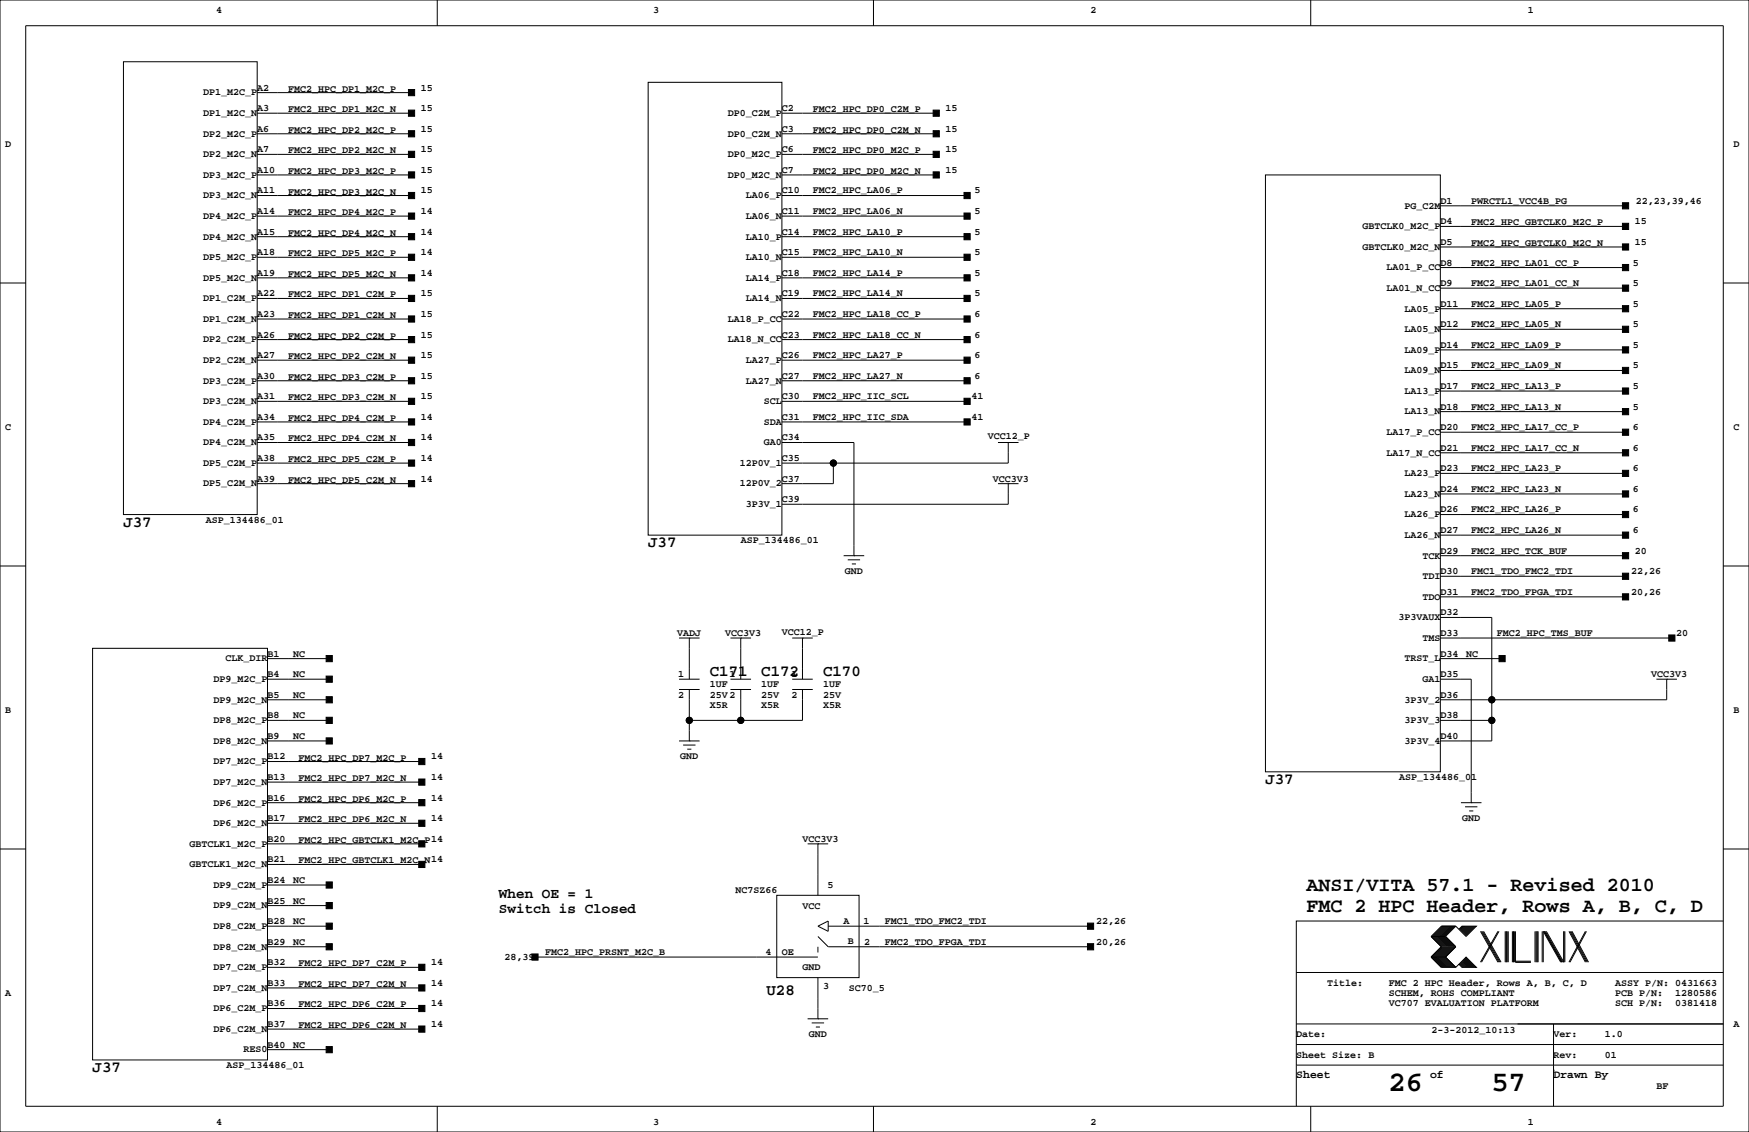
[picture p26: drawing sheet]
<svg xmlns="http://www.w3.org/2000/svg" width="432mm" height="279mm" viewBox="0 0 432 279" stroke-linecap="round" stroke-linejoin="round" font-family="sans-serif">
<defs><g id="words">
<g font-size="7.1">
<text x="342.8" y="269.3">26</text>
<text x="368.2" y="269.3">57</text>
</g>
<g font-size="4.9">
<text x="322.6" y="220">ANSI/VITA 57.1 - Revised 2010</text>
<text x="322.6" y="225.1">FMC 2 HPC Header, Rows A, B, C, D</text>
</g>
<g font-size="3.9">
<text x="30.5" y="130">J37</text>
<text x="160" y="135.1">J37</text>
<text x="175.3" y="166.8">C171</text>
<text x="188" y="166.8">C172</text>
<text x="203.2" y="166.8">C170</text>
<text x="312.4" y="193.5">J37</text>
<text x="189.2" y="245.6">U28</text>
<text x="22.9" y="264.6">J37</text>
</g>
<g font-size="3.5">
<text x="123.2" y="221.5">When OE = 1</text>
<text x="123.2" y="225.3">Switch is Closed</text>
</g>
<g font-size="2.8">
<text x="320" y="266.1">Sheet</text>
<text x="353.1" y="266.1">of</text>
<text x="383.5" y="266.1">Drawn By</text>
</g>
<g font-size="2.5">
<text x="53.3" y="3.3">4</text>
<text x="161.3" y="3.3">3</text>
<text x="269.2" y="3.3">2</text>
<text x="377.2" y="3.3">1</text>
<text x="50.2" y="23.6">DP1_M2C_P</text>
<text x="63.5" y="22.4">A2</text>
<text x="71.1" y="22.6">FMC2_HPC_DP1_M2C_P</text>
<text x="103.9" y="22.4">15</text>
<text x="50.2" y="28.6">DP1_M2C_N</text>
<text x="63.5" y="27.4">A3</text>
<text x="71.1" y="27.7">FMC2_HPC_DP1_M2C_N</text>
<text x="103.9" y="27.4">15</text>
<text x="179.7" y="28.6">DP0_C2M_P</text>
<text x="193" y="27.4">C2</text>
<text x="200.7" y="27.7">FMC2_HPC_DP0_C2M_P</text>
<text x="233.5" y="27.4">15</text>
<text x="50.2" y="33.7">DP2_M2C_P</text>
<text x="63.5" y="32.5">A6</text>
<text x="71.1" y="32.8">FMC2_HPC_DP2_M2C_P</text>
<text x="103.9" y="32.5">15</text>
<text x="179.7" y="33.7">DP0_C2M_N</text>
<text x="193" y="32.5">C3</text>
<text x="200.7" y="32.8">FMC2_HPC_DP0_C2M_N</text>
<text x="233.5" y="32.5">15</text>
<text x="1.3" y="36.3">D</text>
<text x="50.2" y="38.8">DP2_M2C_N</text>
<text x="63.5" y="37.6">A7</text>
<text x="71.1" y="37.8">FMC2_HPC_DP2_M2C_N</text>
<text x="103.9" y="37.6">15</text>
<text x="179.7" y="38.8">DP0_M2C_P</text>
<text x="193" y="37.6">C6</text>
<text x="200.7" y="37.8">FMC2_HPC_DP0_M2C_P</text>
<text x="233.5" y="37.6">15</text>
<text x="428" y="36.3">D</text>
<text x="50.2" y="43.9">DP3_M2C_P</text>
<text x="63.5" y="47.8">A11</text>
<text x="63.5" y="42.7">A10</text>
<text x="71.1" y="42.9">FMC2_HPC_DP3_M2C_P</text>
<text x="103.9" y="42.7">15</text>
<text x="103.9" y="47.8">15</text>
<text x="179.7" y="43.9">DP0_M2C_N</text>
<text x="193" y="47.8">C10</text>
<text x="193" y="42.7">C7</text>
<text x="200.7" y="42.9">FMC2_HPC_DP0_M2C_N</text>
<text x="200.7" y="47.8">FMC2_HPC_LA06_P</text>
<text x="233.5" y="42.7">15</text>
<text x="240.6" y="47.8">5</text>
<text x="50.2" y="49">DP3_M2C_N</text>
<text x="63.5" y="52.8">A14</text>
<text x="71.1" y="48">FMC2_HPC_DP3_M2C_N</text>
<text x="71.1" y="53.1">FMC2_HPC_DP4_M2C_P</text>
<text x="103.9" y="52.8">14</text>
<text x="184.1" y="49">LA06_P</text>
<text x="193" y="52.8">C11</text>
<text x="200.7" y="52.8">FMC2_HPC_LA06_N</text>
<text x="240.6" y="52.8">5</text>
<text x="346.7" y="51.5">PG_C2M</text>
<text x="355.6" y="50.3">D1</text>
<text x="363.2" y="50.3">PWRCTL1_VCC4B_PG</text>
<text x="403.9" y="50.3">22,23,39,46</text>
<text x="50.2" y="59.1">DP4_M2C_N</text>
<text x="50.2" y="54">DP4_M2C_P</text>
<text x="63.5" y="57.9">A15</text>
<text x="71.1" y="58.2">FMC2_HPC_DP4_M2C_N</text>
<text x="103.9" y="57.9">14</text>
<text x="184.1" y="59.1">LA10_P</text>
<text x="184.1" y="54">LA06_N</text>
<text x="193" y="57.9">C14</text>
<text x="200.7" y="57.9">FMC2_HPC_LA10_P</text>
<text x="240.6" y="57.9">5</text>
<text x="336.3" y="56.6">GBTCLK0_M2C_P</text>
<text x="355.6" y="55.4">D4</text>
<text x="363.2" y="55.6">FMC2_HPC_GBTCLK0_M2C_P</text>
<text x="403.6" y="55.4">15</text>
<text x="50.2" y="64.2">DP5_M2C_P</text>
<text x="63.5" y="63">A18</text>
<text x="71.1" y="63.2">FMC2_HPC_DP5_M2C_P</text>
<text x="103.9" y="63">14</text>
<text x="184.1" y="64.2">LA10_N</text>
<text x="193" y="63">C15</text>
<text x="200.7" y="63">FMC2_HPC_LA10_N</text>
<text x="240.6" y="63">5</text>
<text x="336.3" y="61.7">GBTCLK0_M2C_N</text>
<text x="355.6" y="65.5">D8</text>
<text x="355.6" y="60.5">D5</text>
<text x="363.2" y="60.7">FMC2_HPC_GBTCLK0_M2C_N</text>
<text x="363.2" y="65.5">FMC2_HPC_LA01_CC_P</text>
<text x="403.1" y="65.5">5</text>
<text x="403.6" y="60.5">15</text>
<text x="50.2" y="69.3">DP5_M2C_N</text>
<text x="63.5" y="68.1">A19</text>
<text x="71.1" y="68.3">FMC2_HPC_DP5_M2C_N</text>
<text x="103.9" y="68.1">14</text>
<text x="184.1" y="69.3">LA14_P</text>
<text x="193" y="68.1">C18</text>
<text x="200.7" y="68.1">FMC2_HPC_LA14_P</text>
<text x="240.6" y="68.1">5</text>
<text x="342.3" y="71.8">LA01_N_CC</text>
<text x="342.3" y="66.7">LA01_P_CC</text>
<text x="355.6" y="70.6">D9</text>
<text x="363.2" y="70.6">FMC2_HPC_LA01_CC_N</text>
<text x="403.1" y="70.6">5</text>
<text x="50.2" y="74.4">DP1_C2M_P</text>
<text x="63.5" y="73.2">A22</text>
<text x="71.1" y="73.4">FMC2_HPC_DP1_C2M_P</text>
<text x="103.9" y="73.2">15</text>
<text x="184.1" y="74.4">LA14_N</text>
<text x="193" y="73.2">C19</text>
<text x="200.7" y="73.2">FMC2_HPC_LA14_N</text>
<text x="240.6" y="73.2">5</text>
<text x="346.7" y="76.9">LA05_P</text>
<text x="355.6" y="75.7">D11</text>
<text x="363.2" y="75.7">FMC2_HPC_LA05_P</text>
<text x="403.1" y="75.7">5</text>
<text x="50.2" y="79.4">DP1_C2M_N</text>
<text x="63.5" y="83.3">A26</text>
<text x="63.5" y="78.2">A23</text>
<text x="71.1" y="78.5">FMC2_HPC_DP1_C2M_N</text>
<text x="71.1" y="83.6">FMC2_HPC_DP2_C2M_P</text>
<text x="103.9" y="78.2">15</text>
<text x="103.9" y="83.3">15</text>
<text x="179.7" y="79.4">LA18_P_CC</text>
<text x="193" y="83.3">C23</text>
<text x="193" y="78.2">C22</text>
<text x="200.7" y="83.3">FMC2_HPC_LA18_CC_N</text>
<text x="200.7" y="78.2">FMC2_HPC_LA18_CC_P</text>
<text x="240.6" y="83.3">6</text>
<text x="240.6" y="78.2">6</text>
<text x="346.7" y="82">LA05_N</text>
<text x="355.6" y="80.8">D12</text>
<text x="363.2" y="80.8">FMC2_HPC_LA05_N</text>
<text x="403.1" y="80.8">5</text>
<text x="50.2" y="89.6">DP2_C2M_N</text>
<text x="50.2" y="84.5">DP2_C2M_P</text>
<text x="63.5" y="88.4">A27</text>
<text x="71.1" y="88.6">FMC2_HPC_DP2_C2M_N</text>
<text x="103.9" y="88.4">15</text>
<text x="179.7" y="84.5">LA18_N_CC</text>
<text x="184.1" y="89.6">LA27_P</text>
<text x="193" y="88.4">C26</text>
<text x="200.7" y="88.4">FMC2_HPC_LA27_P</text>
<text x="240.6" y="88.4">6</text>
<text x="346.7" y="87.1">LA09_P</text>
<text x="355.6" y="85.9">D14</text>
<text x="363.2" y="85.9">FMC2_HPC_LA09_P</text>
<text x="403.1" y="85.9">5</text>
<text x="50.2" y="94.7">DP3_C2M_P</text>
<text x="63.5" y="93.5">A30</text>
<text x="71.1" y="93.7">FMC2_HPC_DP3_C2M_P</text>
<text x="103.9" y="93.5">15</text>
<text x="184.1" y="94.7">LA27_N</text>
<text x="193" y="93.5">C27</text>
<text x="200.7" y="93.5">FMC2_HPC_LA27_N</text>
<text x="240.6" y="93.5">6</text>
<text x="346.7" y="92.1">LA09_N</text>
<text x="355.6" y="90.9">D15</text>
<text x="363.2" y="90.9">FMC2_HPC_LA09_N</text>
<text x="403.1" y="90.9">5</text>
<text x="50.2" y="99.8">DP3_C2M_N</text>
<text x="63.5" y="98.6">A31</text>
<text x="71.1" y="98.8">FMC2_HPC_DP3_C2M_N</text>
<text x="103.9" y="98.6">15</text>
<text x="188.6" y="99.8">SCL</text>
<text x="193" y="98.6">C30</text>
<text x="200.7" y="98.6">FMC2_HPC_IIC_SCL</text>
<text x="239.8" y="98.6">41</text>
<text x="346.7" y="97.2">LA13_P</text>
<text x="355.6" y="101.1">D18</text>
<text x="355.6" y="96">D17</text>
<text x="363.2" y="96">FMC2_HPC_LA13_P</text>
<text x="363.2" y="101.1">FMC2_HPC_LA13_N</text>
<text x="403.1" y="96">5</text>
<text x="403.1" y="101.1">5</text>
<text x="1.3" y="106.2">C</text>
<text x="50.2" y="104.8">DP4_C2M_P</text>
<text x="63.5" y="103.6">A34</text>
<text x="71.1" y="103.9">FMC2_HPC_DP4_C2M_P</text>
<text x="103.9" y="103.6">14</text>
<text x="188.6" y="104.8">SDA</text>
<text x="193" y="103.6">C31</text>
<text x="200.7" y="103.6">FMC2_HPC_IIC_SDA</text>
<text x="239.8" y="103.6">41</text>
<text x="342.3" y="107.4">LA17_P_CC</text>
<text x="346.7" y="102.3">LA13_N</text>
<text x="355.6" y="106.2">D20</text>
<text x="363.2" y="106.2">FMC2_HPC_LA17_CC_P</text>
<text x="403.1" y="106.2">6</text>
<text x="428" y="106.2">C</text>
<text x="50.2" y="109.9">DP4_C2M_N</text>
<text x="63.5" y="113.8">A38</text>
<text x="63.5" y="108.7">A35</text>
<text x="71.1" y="109">FMC2_HPC_DP4_C2M_N</text>
<text x="103.9" y="113.8">14</text>
<text x="103.9" y="108.7">14</text>
<text x="188.6" y="109.9">GA0</text>
<text x="193" y="113.8">C35</text>
<text x="193" y="108.7">C34</text>
<text x="243.8" y="108.5">VCC12_P</text>
<text x="342.3" y="112.5">LA17_N_CC</text>
<text x="355.6" y="111.3">D21</text>
<text x="363.2" y="111.3">FMC2_HPC_LA17_CC_N</text>
<text x="403.1" y="111.3">6</text>
<text x="50.2" y="115">DP5_C2M_P</text>
<text x="63.5" y="118.9">A39</text>
<text x="71.1" y="114">FMC2_HPC_DP5_C2M_P</text>
<text x="71.1" y="119.1">FMC2_HPC_DP5_C2M_N</text>
<text x="103.9" y="118.9">14</text>
<text x="182.7" y="115">12P0V_1</text>
<text x="193" y="118.9">C37</text>
<text x="245.1" y="118.9">VCC3V3</text>
<text x="346.7" y="117.5">LA23_P</text>
<text x="355.6" y="116.3">D23</text>
<text x="363.2" y="116.3">FMC2_HPC_LA23_P</text>
<text x="403.1" y="116.3">6</text>
<text x="50.2" y="120.1">DP5_C2M_N</text>
<text x="182.7" y="120.1">12P0V_2</text>
<text x="184.1" y="125.2">3P3V_1</text>
<text x="193" y="124">C39</text>
<text x="346.7" y="122.6">LA23_N</text>
<text x="355.6" y="121.4">D24</text>
<text x="363.2" y="121.4">FMC2_HPC_LA23_N</text>
<text x="403.1" y="121.4">6</text>
<text x="50.8" y="129">ASP_134486_01</text>
<text x="346.7" y="127.7">LA26_P</text>
<text x="355.6" y="131.6">D27</text>
<text x="355.6" y="126.5">D26</text>
<text x="363.2" y="126.5">FMC2_HPC_LA26_P</text>
<text x="363.2" y="131.6">FMC2_HPC_LA26_N</text>
<text x="403.1" y="126.5">6</text>
<text x="403.1" y="131.6">6</text>
<text x="182.9" y="134.1">ASP_134486_01</text>
<text x="346.7" y="132.8">LA26_N</text>
<text x="351.2" y="137.9">TCK</text>
<text x="355.6" y="136.7">D29</text>
<text x="363.2" y="136.7">FMC2_HPC_TCK_BUF</text>
<text x="403.6" y="136.7">20</text>
<text x="208.6" y="141.7">GND</text>
<text x="351.2" y="142.9">TDI</text>
<text x="355.6" y="141.7">D30</text>
<text x="363.2" y="141.7">FMC1_TDO_FMC2_TDI</text>
<text x="402.7" y="141.7">22,26</text>
<text x="351.2" y="148">TDO</text>
<text x="355.6" y="146.8">D31</text>
<text x="363.2" y="146.8">FMC2_TDO_FPGA_TDI</text>
<text x="402.7" y="146.8">20,26</text>
<text x="345.2" y="153.1">3P3VAUX</text>
<text x="355.6" y="151.9">D32</text>
<text x="167.2" y="157">VADJ</text>
<text x="179.1" y="157">VCC3V3</text>
<text x="193" y="156.7">VCC12_P</text>
<text x="351.2" y="158.2">TMS</text>
<text x="355.6" y="157">D33</text>
<text x="369.6" y="157">FMC2_HPC_TMS_BUF</text>
<text x="413.8" y="157">20</text>
<text x="55.7" y="163.3">CLK_DIR</text>
<text x="66" y="167.1">B4</text>
<text x="66" y="162.1">B1</text>
<text x="72.4" y="167.1">NC</text>
<text x="72.4" y="162.1">NC</text>
<text x="167.4" y="167.1">1</text>
<text x="180.1" y="167.1">1</text>
<text x="195.4" y="167.1">1</text>
<text x="346.7" y="163.3">TRST_L</text>
<text x="355.6" y="167.1">D35</text>
<text x="355.6" y="162.1">D34</text>
<text x="361.9" y="162.1">NC</text>
<text x="407.7" y="167.1">VCC3V3</text>
<text x="52.7" y="173.4">DP9_M2C_N</text>
<text x="52.7" y="168.3">DP9_M2C_P</text>
<text x="66" y="172.2">B5</text>
<text x="72.4" y="172.2">NC</text>
<text x="167.4" y="172.2">2</text>
<text x="175.3" y="169.7">1UF</text>
<text x="175.3" y="172.2">25V2</text>
<text x="188" y="172.2">25V</text>
<text x="188" y="169.7">1UF</text>
<text x="195.4" y="172.2">2</text>
<text x="203.2" y="169.7">1UF</text>
<text x="203.2" y="172.2">25V</text>
<text x="346.7" y="173.4">3P3V_2</text>
<text x="351.2" y="168.3">GA1</text>
<text x="355.6" y="172.2">D36</text>
<text x="1.3" y="176">B</text>
<text x="52.7" y="178.5">DP8_M2C_P</text>
<text x="66" y="177.3">B8</text>
<text x="72.4" y="177.3">NC</text>
<text x="175.3" y="174.8">X5R</text>
<text x="188" y="174.8">X5R</text>
<text x="203.2" y="174.8">X5R</text>
<text x="346.7" y="178.5">3P3V_3</text>
<text x="355.6" y="177.3">D38</text>
<text x="428" y="176">B</text>
<text x="52.7" y="183.6">DP8_M2C_N</text>
<text x="66" y="182.4">B9</text>
<text x="72.4" y="182.4">NC</text>
<text x="346.7" y="183.6">3P3V_4</text>
<text x="355.6" y="182.4">D40</text>
<text x="52.7" y="188.7">DP7_M2C_P</text>
<text x="66" y="187.5">B12</text>
<text x="73.7" y="187.7">FMC2_HPC_DP7_M2C_P</text>
<text x="106.5" y="187.5">14</text>
<text x="168" y="187.5">GND</text>
<text x="52.7" y="193.7">DP7_M2C_N</text>
<text x="66" y="197.6">B16</text>
<text x="66" y="192.5">B13</text>
<text x="73.7" y="192.8">FMC2_HPC_DP7_M2C_N</text>
<text x="73.7" y="197.9">FMC2_HPC_DP6_M2C_P</text>
<text x="106.5" y="192.5">14</text>
<text x="106.5" y="197.6">14</text>
<text x="345.4" y="192.5">ASP_134486_01</text>
<text x="52.7" y="198.8">DP6_M2C_P</text>
<text x="52.7" y="203.9">DP6_M2C_N</text>
<text x="66" y="202.7">B17</text>
<text x="73.7" y="202.9">FMC2_HPC_DP6_M2C_N</text>
<text x="106.5" y="202.7">14</text>
<text x="361" y="202.7">GND</text>
<text x="46.8" y="209">GBTCLK1_M2C_P</text>
<text x="66" y="207.8">B20</text>
<text x="73.7" y="208">FMC2_HPC_GBTCLK1_M2C_P14</text>
<text x="198.1" y="207.8">VCC3V3</text>
<text x="46.8" y="214.1">GBTCLK1_M2C_N</text>
<text x="66" y="212.9">B21</text>
<text x="73.7" y="213.1">FMC2_HPC_GBTCLK1_M2C_N14</text>
<text x="52.7" y="219.1">DP9_C2M_P</text>
<text x="66" y="217.9">B24</text>
<text x="72.4" y="217.9">NC</text>
<text x="181.6" y="220.5">NC7SZ66</text>
<text x="204.3" y="219.2">5</text>
<text x="52.7" y="224.2">DP9_C2M_N</text>
<text x="66" y="223">B25</text>
<text x="72.4" y="223">NC</text>
<text x="198.1" y="224.3">VCC</text>
<text x="52.7" y="229.3">DP8_C2M_P</text>
<text x="66" y="233.2">B29</text>
<text x="66" y="228.1">B28</text>
<text x="72.4" y="228.1">NC</text>
<text x="72.4" y="233.2">NC</text>
<text x="208.3" y="228.1">A</text>
<text x="209.3" y="233.1">B</text>
<text x="213.1" y="228.1">1</text>
<text x="213.4" y="233.2">2</text>
<text x="218.4" y="228.1">FMC1_TDO_FMC2_TDI</text>
<text x="218.4" y="233.2">FMC2_TDO_FPGA_TDI</text>
<text x="270.6" y="228.1">22,26</text>
<text x="270.6" y="233.2">20,26</text>
<text x="52.7" y="239.5">DP7_C2M_P</text>
<text x="52.7" y="234.4">DP8_C2M_N</text>
<text x="66" y="238.3">B32</text>
<text x="73.7" y="238.5">FMC2_HPC_DP7_C2M_P</text>
<text x="106.5" y="238.3">14</text>
<text x="124.6" y="237">28,39</text>
<text x="134.6" y="235.7">FMC2_HPC_PRSNT_M2C_B</text>
<text x="189" y="235.7">4</text>
<text x="193" y="235.6">OE</text>
<text x="198.1" y="239.5">GND</text>
<text x="1.3" y="245.9">A</text>
<text x="52.7" y="244.5">DP7_C2M_N</text>
<text x="66" y="243.3">B33</text>
<text x="73.7" y="243.6">FMC2_HPC_DP7_C2M_N</text>
<text x="106.5" y="243.3">14</text>
<text x="203.2" y="244.2">3</text>
<text x="209.5" y="244.6">SC70_5</text>
<text x="327.7" y="243.3">Title:</text>
<text x="342.9" y="245.9">SCHEM, ROHS COMPLIANT</text>
<text x="342.9" y="243.3">FMC 2 HPC Header, Rows A, B, C, D</text>
<text x="398.8" y="243.3">ASSY P/N: 0431663</text>
<text x="398.8" y="245.9">PCB P/N:</text>
<text x="413.6" y="245.9">1280586</text>
<text x="52.7" y="249.6">DP6_C2M_P</text>
<text x="66" y="248.4">B36</text>
<text x="73.7" y="248.7">FMC2_HPC_DP6_C2M_P</text>
<text x="106.5" y="248.4">14</text>
<text x="342.9" y="248.4">VC707 EVALUATION PLATFORM</text>
<text x="398.8" y="248.4">SCH P/N:</text>
<text x="413.6" y="248.4">0381418</text>
<text x="52.7" y="254.7">DP6_C2M_N</text>
<text x="66" y="253.5">B37</text>
<text x="73.7" y="253.7">FMC2_HPC_DP6_C2M_N</text>
<text x="106.5" y="253.5">14</text>
<text x="199.7" y="256">GND</text>
<text x="320" y="256">Date:</text>
<text x="353.4" y="255">2-3-2012_10:13</text>
<text x="383.5" y="256">Ver:</text>
<text x="396.2" y="256">1.0</text>
<text x="428" y="253.5">A</text>
<text x="55.9" y="263.7">ASP_134486_01</text>
<text x="60.1" y="259.8">RES0</text>
<text x="66" y="258.6">B40</text>
<text x="72.4" y="258.6">NC</text>
<text x="320" y="261.1">Sheet Size: B</text>
<text x="383.5" y="261.1">Rev:</text>
<text x="396.2" y="261.1">01</text>
<text x="408.9" y="268.7">BF</text>
<text x="53.3" y="277.6">4</text>
<text x="161.3" y="277.6">3</text>
<text x="269.2" y="277.6">2</text>
<text x="377.2" y="277.6">1</text>
</g>
</g></defs>
<g fill="none" stroke="#000" stroke-width=".25">
<path d="M0 0h431.8v279.4h-431.8zM6.3 6.4h419.1v266.6h-419.1zM30.5 15.2h33v111.8h-33zM107.9 0v6.4M215.6 0v6.4M323.6 0v6.4M63.5 27.9h38.1M63.5 38.1h38.1M63.5 33h38.1M63.5 22.9h38.1M160 20.3h33v111.8h-33zM193 27.9h38.1"/>
<path d="M193 38.1h38.1M193 33h38.1M63.5 53.3h38.1M63.5 58.4h38.1M63.5 48.3h38.1M63.5 43.2h38.1M193 53.3h45.8M193 58.4h45.8M193 48.3h45.8M193 43.2h38.1M312.4 43.2h43.2v147.3h-43.2zM355.6 55.9h45.7"/>
<path d="M355.6 50.8h45.7M0 69.8h6.3M63.5 63.5h38.1M63.5 68.6h38.1M63.5 78.7h38.1M63.5 73.7h38.1M193 63.5h45.8M193 68.6h45.8M193 78.7h45.8M193 73.7h45.8M355.6 76.2h45.7M355.6 71.1h45.7"/>
<path d="M355.6 66h45.7M355.6 61h45.7M425.4 69.8h6.4M63.5 94h38.1M63.5 99.1h38.1M63.5 83.8h38.1M63.5 88.9h38.1M193 94h45.8M193 99.1h45.8M193 83.8h45.8M193 88.9h45.8M355.6 96.5h45.7"/>
<path d="M355.6 91.4h45.7M355.6 86.4h45.7M355.6 81.3h45.7M63.5 109.2h38.1M63.5 104.1h38.1M63.5 119.4h38.1M63.5 114.3h38.1M193 109.2h17.8v28M193 104.1h45.8M205.7 114.3v5.1h-12.7M246.4 109.2h5.1M246.4 119.4h5.1"/>
<path d="M248.9 109.2h.1M248.9 119.4h.1M248.9 109.2v5.1h-55.9M248.9 119.4v5.1h-55.9M355.6 116.8h45.7M355.6 111.8h45.7M355.6 106.7h45.7M355.6 101.6h45.7M0 139.7h6.3M208.3 137.2h5.1M209.3 138.2h3M210.3 139.2h1"/>
<path d="M210.8 137.2h.1M355.6 132.1h45.7M355.6 127h45.7M355.6 121.9h45.7M355.6 137.2h45.7M425.4 139.7h6.4M167.6 157.5h5.1M170.2 157.5h.1M170.2 157.5v10.1M180.3 157.5h5.1M182.9 157.5h.1M182.9 157.5v10.1"/>
<path d="M195.6 157.5h5.1M198.1 157.5h.1M198.1 157.5v10.1M355.6 152.4h12.7v30.5h-12.7M355.6 157.5h57.1M355.6 147.3h45.7M355.6 142.2h45.7M22.9 160h43.1v101.6h-43.1zM66 177.8h15.3M66 162.6h15.3M66 172.7h15.3M66 167.6h15.3"/>
<path d="M167.6 167.6h5.1M167.6 170.2h5.1M170.2 170.2v12.7M180.3 167.6h5.1M180.3 170.2h5.1M182.9 170.2v7.6M195.6 167.6h5.1M195.6 170.2h5.1M198.1 170.2v7.6h-27.9M355.6 177.8h12.7M355.6 162.6h15.2M355.6 167.6h7.6v30.5"/>
<path d="M408.9 167.6h5.1M411.5 167.6h.1M411.5 167.6v5.1h-55.9M66 182.9h15.3M66 188h38.1M66 198.1h38.1M66 193h38.1M167.6 182.9h5.1M168.7 183.9h3M169.7 184.9h1M170.2 182.9h.1M360.7 198.1h5.1"/>
<path d="M361.7 199.1h3M363.2 198.1h.1M0 209.5h6.3M66 213.4h38.1M66 208.3h38.1M66 203.2h38.1M66 218.4h15.3M199.4 208.3h5.1M201.9 208.3h.1M201.9 208.3v12.7M362.7 200.2h1M425.4 209.5h6.4"/>
<path d="M66 233.7h15.3M66 228.6h15.3M66 238.8h38.1M66 223.5h15.3M132.1 236.2h69.8M191.8 221h20.3v20.3h-20.3zM201.9 231.1l2.6 2.6h64.7M201.9 228.6l2.6-1.3v2.6zM204.5 228.6h64.7M353.3 236.2l2.6 2.6h3.5M353.3 236.2h3.6M353.3 231.1l2.6 2.6-2.6 2.5"/>
<path d="M353.3 231.1h3.6M356.1 228.6l-2.5 2.5 2.5 2.6-2.5 2.5 2.5 2.6M356.4 228.6l-2.6 2.5 2.6 2.6-2.6 2.5 2.6 2.6M356.6 228.6l-2.5 2.5 2.5 2.6-2.5 2.5 2.5 2.6M356.9 228.6l-2.6 2.5 2.6 2.6-2.6 2.5 2.6 2.6M356.9 231.1l2.5 2.6-2.5 2.5M356.9 236.2l2.5 2.6M357.1 228.6l-2.5 2.5 2.5 2.6-2.5 2.5 2.5 2.6M357.4 228.6l-2.6 2.5 2.6 2.6-2.6 2.5 2.6 2.6M357.6 228.6l-2.5 2.5 2.5 2.6-2.5 2.5 2.5 2.6M357.9 228.6l-2.6 2.5 2.6 2.6-2.6 2.5 2.6 2.6M358.1 228.6l-2.5 2.5 2.5 2.6-2.5 2.5 2.5 2.6"/>
<path d="M358.4 228.6l-2.5 2.5 2.5 2.6-2.5 2.5 2.5 2.6M358.6 228.6l-2.5 2.5 2.5 2.6-2.5 2.5 2.5 2.6M358.9 228.6l-2.5 2.5 2.5 2.6-2.5 2.5 2.5 2.6M359.2 228.6l-2.6 2.5 2.6 2.6-2.6 2.5 2.6 2.6M359.4 228.6l2.5 2.5 2.6-2.5h-3.6l-.7 .8M359.4 228.6h-3.5l-2.6 2.5M359.4 228.6l-2.5 2.5M360.2 238l.7 .8h3.6l-2.6-2.6-2.5 2.6M360.4 237.7l1 1.1M360.4 238l.8 .8M360.7 237.5l1.2 1.3M360.7 237.7l1 1.1"/>
<path d="M360.9 237.2l1.6 1.6M360.9 237.5l1.3 1.3M361.2 237l1.8 1.8M361.2 237.2l1.5 1.6M361.2 228.6l-.8 .8M361.4 236.7l2.1 2.1M361.4 237l1.8 1.8M361.4 228.6l-1 1M361.7 236.5l2.3 2.3M361.7 236.7l2 2.1M361.7 228.6l-1 1M361.9 236.5l2.3 2.3"/>
<path d="M361.9 228.6l-1.2 1.3M362.2 228.6l-1.3 1.3M362.5 228.6l-1.6 1.5M362.7 228.6l-1.5 1.5M363 228.6l-1.8 1.8M363.2 228.6l-1.8 1.8M363.5 228.6l-2.1 2M363.7 228.6l-2 2M364 228.6l-2.3 2.3M364.2 228.6l-2.3 2.3M365.5 229.9l4.3 7.6M365.8 229.9l4.3 7.6"/>
<path d="M366 229.9l4.3 7.6M366.3 229.9l4.3 7.6M369.8 229.9l-4.3 7.6M370.1 229.9l-4.3 7.6M371.6 229.9v7.6M371.9 229.9v7.6M372.1 229.9v7.6M372.4 229.9v7.6M373.4 229.9v7.6M373.6 229.9v7.6M373.9 229.9v7.6M374.1 229.9v7.6h3.9"/>
<path d="M374.1 237.2h3.9M379 229.9v7.6M379.2 229.9v7.6M379.5 229.9v7.6M379.7 229.9v7.6M380.7 229.9v7.6M381 237.5v-7.6l4.3 7.6M381.3 229.9l4.3 7.6M381.5 229.9l4.3 7.6M381.8 229.9l4.3 7.6v-7.6M386.3 229.9v7.6M387.3 229.9l4.1 7.6"/>
<path d="M387.6 229.9l4.1 7.6M387.9 229.9l4 7.6M388.1 229.9l4.1 7.6M391.4 229.9l-4.1 7.6M391.7 229.9l-4.1 7.6M425.4 227.3h-105.4v35.6M66 248.9h38.1M66 254h38.1M66 243.8h38.1M66 259.1h15.3M199.4 251.5h5.1M200.4 252.5h3.1"/>
<path d="M201.4 253.5h1M201.9 251.5h.1M201.9 241.3v10.2M320 257.8h105.4M320 252.7h105.4M320 240h105.4M383.5 252.7v20.3M107.9 273v6.4M215.6 273v6.4M320 262.9v10.1M320 262.9h105.4M323.6 273v6.4"/>
<path d="M383.5 264.2h.1"/>
<circle cx="205.7" cy="114.3" r=".76"/>
<circle cx="170.2" cy="177.8" r=".76"/>
<circle cx="182.9" cy="177.8" r=".76"/>
<circle cx="368.3" cy="172.7" r=".76"/>
<circle cx="368.3" cy="177.8" r=".76"/>
</g>
<g fill="#000" stroke="#000" stroke-width=".25">
<path d="M100.8 27.2h1.6v1.5h-1.6z" fill-rule="evenodd"/>
<path d="M100.8 37.3h1.6v1.6h-1.6z" fill-rule="evenodd"/>
<path d="M100.8 32.3h1.6v1.5h-1.6z" fill-rule="evenodd"/>
<path d="M100.8 22.1h1.6v1.5h-1.6z" fill-rule="evenodd"/>
<path d="M230.4 27.2h1.5v1.5h-1.5z" fill-rule="evenodd"/>
<path d="M230.4 32.3h1.5v1.5h-1.5z" fill-rule="evenodd"/>
<path d="M230.4 37.3h1.5v1.6h-1.5z" fill-rule="evenodd"/>
<path d="M100.8 52.6h1.6v1.5h-1.6z" fill-rule="evenodd"/>
<path d="M100.8 57.7h1.6v1.5h-1.6z" fill-rule="evenodd"/>
<path d="M100.8 47.5h1.6v1.5h-1.6z" fill-rule="evenodd"/>
<path d="M100.8 42.4h1.6v1.5h-1.6z" fill-rule="evenodd"/>
<path d="M230.4 42.4h1.5v1.5h-1.5z" fill-rule="evenodd"/>
<path d="M238 52.6h1.5v1.5h-1.5z" fill-rule="evenodd"/>
<path d="M238 57.7h1.5v1.5h-1.5z" fill-rule="evenodd"/>
<path d="M238 47.5h1.5v1.5h-1.5z" fill-rule="evenodd"/>
<path d="M400.6 55.1h1.5v1.5h-1.5z" fill-rule="evenodd"/>
<path d="M400.6 50h1.5v1.6h-1.5z" fill-rule="evenodd"/>
<path d="M100.8 62.7h1.6v1.6h-1.6z" fill-rule="evenodd"/>
<path d="M100.8 67.8h1.6v1.5h-1.6z" fill-rule="evenodd"/>
<path d="M100.8 78h1.6v1.5h-1.6z" fill-rule="evenodd"/>
<path d="M100.8 72.9h1.6v1.5h-1.6z" fill-rule="evenodd"/>
<path d="M238 62.7h1.5v1.6h-1.5z" fill-rule="evenodd"/>
<path d="M238 72.9h1.5v1.5h-1.5z" fill-rule="evenodd"/>
<path d="M238 78h1.5v1.5h-1.5z" fill-rule="evenodd"/>
<path d="M238 67.8h1.5v1.5h-1.5z" fill-rule="evenodd"/>
<path d="M400.6 75.4h1.5v1.6h-1.5z" fill-rule="evenodd"/>
<path d="M400.6 70.4h1.5v1.5h-1.5z" fill-rule="evenodd"/>
<path d="M400.6 65.3h1.5v1.5h-1.5z" fill-rule="evenodd"/>
<path d="M400.6 60.2h1.5v1.5h-1.5z" fill-rule="evenodd"/>
<path d="M100.8 93.2h1.6v1.5h-1.6z" fill-rule="evenodd"/>
<path d="M100.8 98.3h1.6v1.5h-1.6z" fill-rule="evenodd"/>
<path d="M100.8 83.1h1.6v1.5h-1.6z" fill-rule="evenodd"/>
<path d="M100.8 88.1h1.6v1.6h-1.6z" fill-rule="evenodd"/>
<path d="M238 83.1h1.5v1.5h-1.5z" fill-rule="evenodd"/>
<path d="M238 93.2h1.5v1.5h-1.5z" fill-rule="evenodd"/>
<path d="M238 88.1h1.5v1.6h-1.5z" fill-rule="evenodd"/>
<path d="M238 98.3h1.5v1.5h-1.5z" fill-rule="evenodd"/>
<path d="M400.6 95.8h1.5v1.5h-1.5z" fill-rule="evenodd"/>
<path d="M400.6 90.7h1.5v1.5h-1.5z" fill-rule="evenodd"/>
<path d="M400.6 85.6h1.5v1.5h-1.5z" fill-rule="evenodd"/>
<path d="M400.6 80.5h1.5v1.5h-1.5z" fill-rule="evenodd"/>
<path d="M100.8 108.5h1.6v1.5h-1.6z" fill-rule="evenodd"/>
<path d="M100.8 103.4h1.6v1.5h-1.6z" fill-rule="evenodd"/>
<path d="M100.8 113.5h1.6v1.6h-1.6z" fill-rule="evenodd"/>
<path d="M238 103.4h1.5v1.5h-1.5z" fill-rule="evenodd"/>
<path d="M400.6 116.1h1.5v1.5h-1.5z" fill-rule="evenodd"/>
<path d="M400.6 111h1.5v1.5h-1.5z" fill-rule="evenodd"/>
<path d="M400.6 105.9h1.5v1.5h-1.5z" fill-rule="evenodd"/>
<path d="M400.6 100.8h1.5v1.6h-1.5z" fill-rule="evenodd"/>
<path d="M100.8 118.6h1.6v1.5h-1.6z" fill-rule="evenodd"/>
<path d="M400.6 131.3h1.5v1.5h-1.5z" fill-rule="evenodd"/>
<path d="M400.6 126.2h1.5v1.6h-1.5z" fill-rule="evenodd"/>
<path d="M400.6 121.2h1.5v1.5h-1.5z" fill-rule="evenodd"/>
<path d="M400.6 136.4h1.5v1.5h-1.5z" fill-rule="evenodd"/>
<path d="M400.6 146.6h1.5v1.5h-1.5z" fill-rule="evenodd"/>
<path d="M400.6 141.5h1.5v1.5h-1.5z" fill-rule="evenodd"/>
<path d="M412 156.7h1.5v1.5h-1.5z" fill-rule="evenodd"/>
<path d="M80.5 177h1.5v1.6h-1.5z" fill-rule="evenodd"/>
<path d="M80.5 161.8h1.5v1.5h-1.5z" fill-rule="evenodd"/>
<path d="M80.5 172h1.5v1.5h-1.5z" fill-rule="evenodd"/>
<path d="M80.5 166.9h1.5v1.5h-1.5z" fill-rule="evenodd"/>
<path d="M370.1 161.8h1.5v1.5h-1.5z" fill-rule="evenodd"/>
<path d="M80.5 182.1h1.5v1.5h-1.5z" fill-rule="evenodd"/>
<path d="M103.4 187.2h1.5v1.5h-1.5z" fill-rule="evenodd"/>
<path d="M103.4 197.4h1.5v1.5h-1.5z" fill-rule="evenodd"/>
<path d="M103.4 192.3h1.5v1.5h-1.5z" fill-rule="evenodd"/>
<path d="M80.5 217.7h1.5v1.5h-1.5z" fill-rule="evenodd"/>
<path d="M103.4 212.6h1.5v1.5h-1.5z" fill-rule="evenodd"/>
<path d="M103.4 207.5h1.5v1.5h-1.5z" fill-rule="evenodd"/>
<path d="M103.4 202.4h1.5v1.6h-1.5z" fill-rule="evenodd"/>
<path d="M80.5 232.9h1.5v1.5h-1.5z" fill-rule="evenodd"/>
<path d="M80.5 227.8h1.5v1.6h-1.5z" fill-rule="evenodd"/>
<path d="M80.5 222.8h1.5v1.5h-1.5z" fill-rule="evenodd"/>
<path d="M103.4 238h1.5v1.5h-1.5z" fill-rule="evenodd"/>
<path d="M131.3 235.5h1.5v1.5h-1.5z" fill-rule="evenodd"/>
<path d="M268.5 232.9h1.5v1.5h-1.5z" fill-rule="evenodd"/>
<path d="M268.5 227.8h1.5v1.6h-1.5z" fill-rule="evenodd"/>
<path d="M80.5 258.3h1.5v1.5h-1.5z" fill-rule="evenodd"/>
<path d="M103.4 248.2h1.5v1.5h-1.5z" fill-rule="evenodd"/>
<path d="M103.4 253.2h1.5v1.6h-1.5z" fill-rule="evenodd"/>
<path d="M103.4 243.1h1.5v1.5h-1.5z" fill-rule="evenodd"/>
<circle cx="205.7" cy="114.3" r=".76"/>
<circle cx="170.2" cy="177.8" r=".76"/>
<circle cx="182.9" cy="177.8" r=".76"/>
<circle cx="368.3" cy="172.7" r=".76"/>
<circle cx="368.3" cy="177.8" r=".76"/>
</g>
<path d="M201.9 233.7v2.5" fill="none" stroke="#000" stroke-width=".25" stroke-dasharray="1.4 1.4 1.4 1.4 2.8 1.4" stroke-linecap="butt"/>
<use href="#words"/>
</svg>
